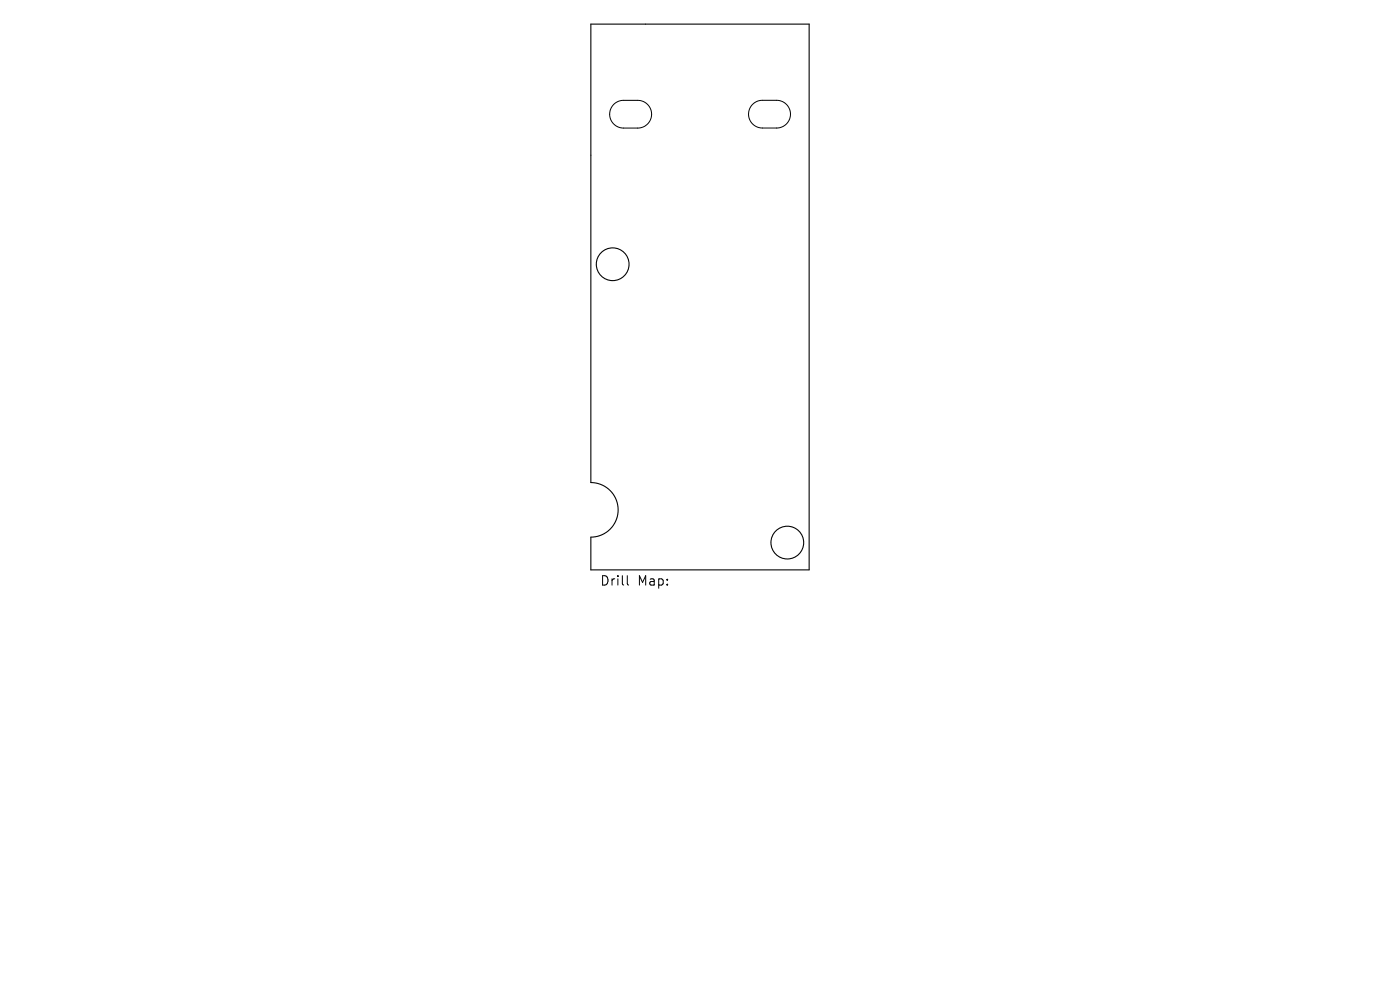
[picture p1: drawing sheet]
<svg xmlns="http://www.w3.org/2000/svg" width="297mm" height="210mm" viewBox="0 0 297 210" stroke-linecap="round" stroke-linejoin="round" font-family="sans-serif">
<defs><g id="words">
<g font-size="2.8">
<text x="127.2" y="124.5">Drill</text>
<text x="135.2" y="124.5">Map:</text>
</g>
</g></defs>
<g fill="none" stroke="#000" stroke-width=".23">
<path d="M125.3 5.1h46.4v115.8h-46.4v-7a5.8 5.8 0 0 0 5.8-5.7 5.8 5.8 0 0 0-5.8-5.8z"/>
<circle cx="130" cy="56.1" r="3.5"/>
<circle cx="167" cy="115.1" r="3.5"/>
</g>
<path d="M130.2 22.1a2.94 2.94 0 0 1 2.1-.8h2.9a2.94 2.94 0 0 1 3 2.9 2.94 2.94 0 0 1-3 3h-2.9a2.94 2.94 0 0 1-2.7-1.8 2.94 2.94 0 0 1 .6-3.3zM159.7 22.1a2.94 2.94 0 0 1 2.1-.8h2.9a2.94 2.94 0 0 1 3 2.9 2.94 2.94 0 0 1-3 3h-2.9a2.94 2.94 0 0 1-2.8-1.9 2.94 2.94 0 0 1 .7-3.2zM133.1 122.1v1.7l.3 .3" fill="none" stroke="#000" stroke-width=".21"/>
<use href="#words"/>
</svg>
